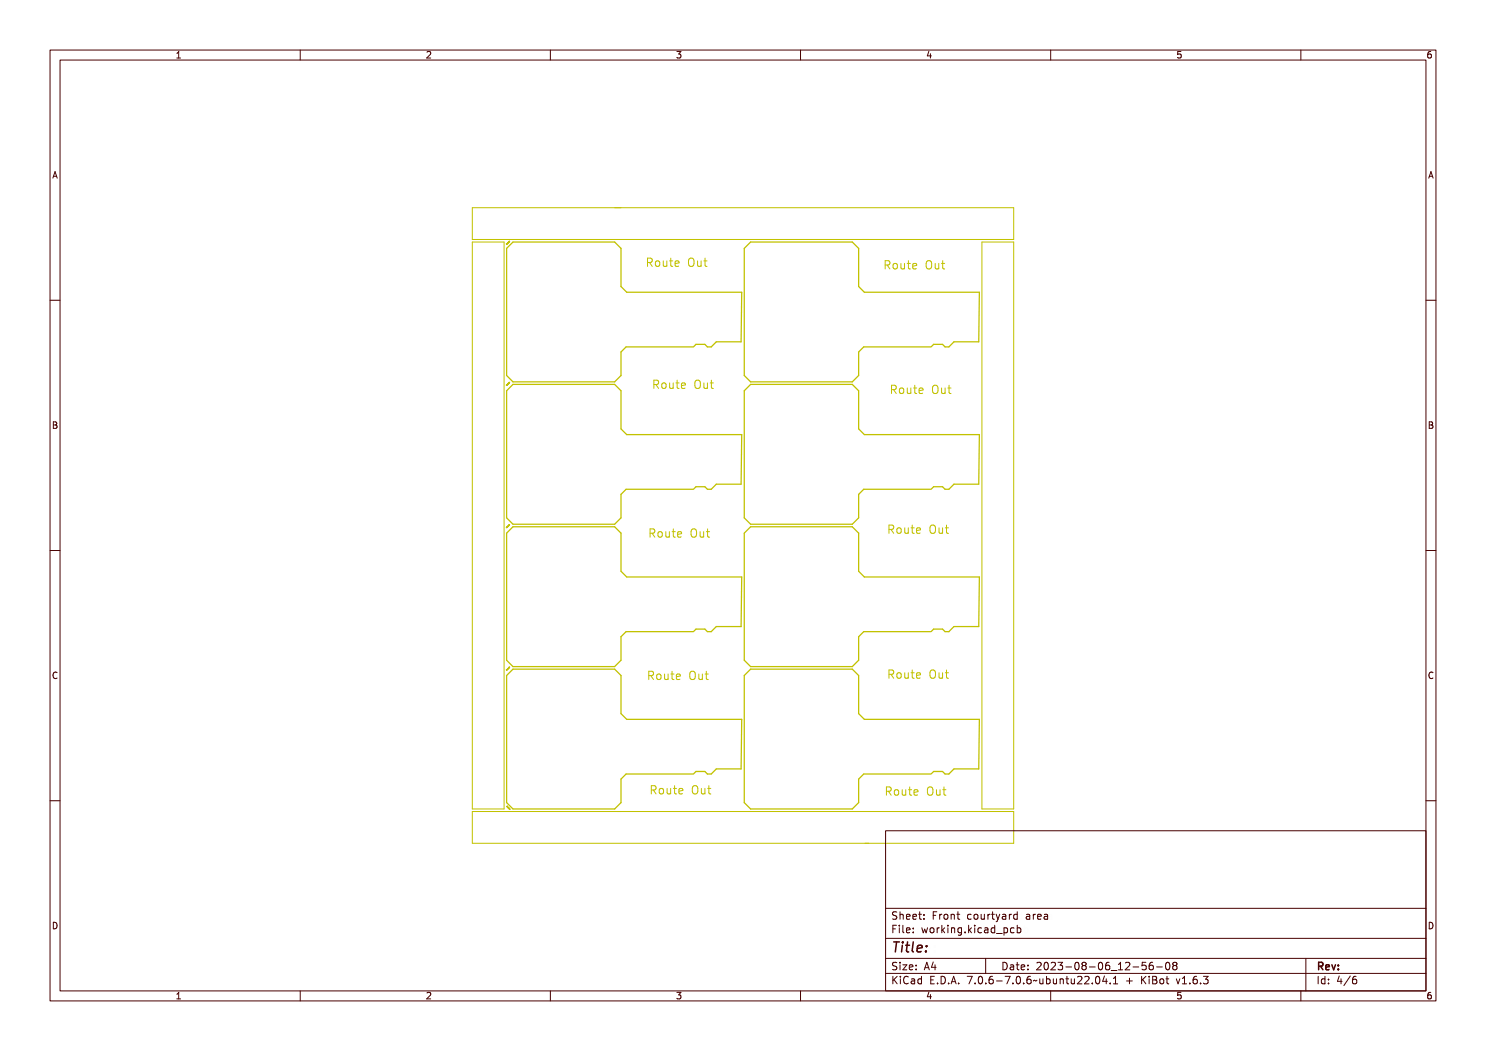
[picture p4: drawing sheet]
<svg xmlns="http://www.w3.org/2000/svg" width="297mm" height="210mm" viewBox="0 0 297 210" stroke-linecap="round" stroke-linejoin="round" font-family="sans-serif">
<defs><g id="words">
<text font-size="2.7" fill="#480000" x="178" y="190.3">Title:</text>
<g font-size="2.2" fill="#c2c200">
<text x="128.9" y="53.4">Route Out</text>
<text x="176.4" y="53.9">Route Out</text>
<text x="130.2" y="77.8">Route Out</text>
<text x="177.7" y="78.8">Route Out</text>
<text x="129.5" y="107.5">Route Out</text>
<text x="177.2" y="106.8">Route Out</text>
<text x="129.2" y="136">Route Out</text>
<text x="177.2" y="135.7">Route Out</text>
<text x="129.7" y="158.9">Route Out</text>
<text x="176.7" y="159.1">Route Out</text>
</g>
<g font-size="2" fill="#480000">
<text x="178" y="183.7">Sheet: Front courtyard area</text>
<text x="178" y="186.5">File: working.kicad_pcb</text>
<text x="178" y="193.9">Size: A4</text>
<text x="178" y="196.6">KiCad E.D.A. 7.0.6-7.0.6~ubuntu22.04.1 + KiBot v1.6.3</text>
<text x="200" y="193.9">Date: 2023-08-06_12-56-08</text>
<text x="263" y="196.6">Id: 4/6</text>
<text x="263" y="193.9">Rev:</text>
</g>
<g font-size="1.7" fill="#480000">
<text x="35" y="11.7">1</text>
<text x="85" y="11.7">2</text>
<text x="135" y="11.7">3</text>
<text x="185" y="11.7">4</text>
<text x="235" y="11.7">5</text>
<text x="285" y="11.7">6</text>
<text x="10.5" y="35.7">A</text>
<text x="285.5" y="35.7">A</text>
<text x="10.5" y="85.6">B</text>
<text x="285.5" y="85.6">B</text>
<text x="10.5" y="135.7">C</text>
<text x="285.5" y="135.7">C</text>
<text x="10.5" y="185.6">D</text>
<text x="285.5" y="185.6">D</text>
<text x="35" y="199.7">1</text>
<text x="85" y="199.7">2</text>
<text x="135" y="199.7">3</text>
<text x="185" y="199.7">4</text>
<text x="235" y="199.7">5</text>
<text x="285" y="199.7">6</text>
</g>
</g></defs>
<path d="M138.5 69.3h-13.4l-1 1v4.7l-1.3 1.3h-20.3l-1.2-1.3v-25.4l1.2-1.2h20.3l1.3 1.2v7.7l1.2 1.1h22.9l-.1 9.9h-4.9l-1 1h-.8l-.5-.5h-1.8l-.5 .5M186 69.3h-13.4l-1 1v4.7l-1.3 1.3h-20.3l-1.2-1.3v-25.4l1.2-1.2h20.3l1.3 1.2v7.7l1.2 1.1h22.9l-.1 9.9h-4.9l-1.1 1h-.7l-.5-.5h-1.8l-.5 .5M138.5 97.8h-13.4l-1 1v4.7l-1.3 1.3h-20.3l-1.2-1.3v-25.4l1.2-1.3h20.3l1.3 1.3v7.6l1.2 1.1h22.9l-.1 9.9h-4.9l-1 1.1h-.8l-.5-.5h-1.8l-.5 .5M186 97.8h-13.4l-1 1v4.7l-1.3 1.3h-20.3l-1.2-1.3v-25.4l1.2-1.3h20.3l1.3 1.3v7.6l1.2 1.1h22.9l-.1 9.9h-4.9l-1.1 1.1h-.7l-.5-.5h-1.8l-.5 .5M138.5 126.2h-13.4l-1 1v4.7l-1.3 1.3h-20.3l-1.2-1.3v-25.4l1.2-1.2h20.3l1.3 1.2v7.6l1.2 1.2h22.9l-.1 9.9h-4.9l-1 1h-.8l-.5-.5h-1.8l-.5 .5M186 126.2h-13.4l-1 1v4.7l-1.3 1.3h-20.3l-1.2-1.3v-25.4l1.2-1.2h20.3l1.3 1.2v7.6l1.2 1.2h22.9l-.1 9.9h-4.9l-1.1 1h-.7l-.5-.5h-1.8l-.5 .5M138.5 154.7h-13.4l-1 1v4.7l-1.3 1.2h-20.3l-1.2-1.2v-25.4l1.2-1.3h20.3l1.3 1.3v7.6l1.2 1.1h22.9l-.1 9.9h-4.9l-1 1.1h-.8l-.5-.5h-1.8l-.5 .5M186 154.7h-13.4l-1 1v4.7l-1.3 1.2h-20.3l-1.2-1.2v-25.4l1.2-1.3h20.3l1.3 1.3v7.6l1.2 1.1h22.9l-.1 9.9h-4.9l-1.1 1.1h-.7l-.5-.5h-1.8l-.5 .5" fill="none" stroke="#c2c200" stroke-width=".25"/>
<g fill="none" stroke="#c2c200" stroke-width=".2">
<path d="M94.4 41.5h108.2v6.4h-108.2zM94.4 48.4h6.3v113.2h-6.3zM101.2 48.8h.1zM101.2 48.8h.1M101.2 48.7l.1 .1M101.2 48.7h.1M101.3 48.8h.1M101.3 48.7h.1M101.3 48.8h-.1M101.3 48.7h.1zM101.4 48.7h.1M101.4 48.6v.1"/>
<path d="M101.4 48.6h.1zM101.4 48.5l.1 .1M101.5 48.7h-.1M101.5 48.6v.1M101.5 48.6h.1M101.5 48.5v.1M101.6 48.5h.1M101.5 48.5h.1M101.6 48.5h-.1M101.6 48.3v.1M101.6 48.3h.1M101.7 48.4h.1"/>
<path d="M101.6 48.4h.1M101.7 48.3h.1M101.7 48.3l.1 .1zM101.7 48.3v.1M101.7 48.2l.1 .1zM101.8 48.2v.1M101.8 48.2h.1M101.8 48.3h.1M101.9 48.2h.1M129.1 51.8a.8 .8 0 0 1 1 .3v.3l-.3 .3 .5 .7h-.3l-.2-.5-.3-.1h-.2v.6h-.2zM129.3 52h.2a.29 .29 0 0 1 .4 .3 .29 .29 0 0 1-.3 .3h-.3zM130.6 52.4a.58 .58 0 0 1 .9 .4 .58 .58 0 0 1-.9 .5l-.2-.5z"/>
<path d="M130.7 52.5l.1-.1a.44 .44 0 0 1 .4 .4 .44 .44 0 0 1-.4 .5l-.2-.3zM131.8 52.2h.2v.9l.2 .2 .3-.2v-.9h.2v1.2h-.2v-.1a.39 .39 0 0 1-.5 .1 .39 .39 0 0 1-.2-.4zM133.4 51.9h.2v.3h.4v.2h-.4v.8l.4 .1v.1h-.4l-.2-.2v-.8h-.3v-.2h.3zM134.5 52.4a.53 .53 0 0 1 .7-.1 .53 .53 0 0 1 .2 .6h-.8a.46 .46 0 0 0 .3 .4 .46 .46 0 0 0 .5-.1v.2a.66 .66 0 0 1-.9-.1 .66 .66 0 0 1 0-.9zM134.7 52.5l.4-.1 .1 .3h-.6zM137.3 51.9a.59 .59 0 0 1 .7 .1 .59 .59 0 0 1 .1 .6 .59 .59 0 0 1-.5 .9 .59 .59 0 0 1-.6-.9zM137.4 52a.63 .63 0 0 1 .4 1l-.2 .3a.91 .91 0 0 1-.2-1.3zM138.4 52.2h.2l.1 .9 .2 .2 .2-.2 .1-.9h.2v1.2h-.2v-.1a.39 .39 0 0 1-.5 .1 .39 .39 0 0 1-.3-.4zM140 51.9h.2v.3h.5v.2h-.5v.8l.5 .1v.1h-.5l-.2-.2v-.8h-.3v-.2h.3zM176.6 52.3a.8 .8 0 0 1 1 .3v.4l-.3 .2 .5 .7h-.3l-.2-.5-.3-.1h-.2v.6h-.2zM176.8 52.5h.2a.29 .29 0 0 1 .4 .3 .29 .29 0 0 1-.3 .3h-.3zM178 52.9a.58 .58 0 0 1 1 .5 .58 .58 0 0 1-1 .4l-.1-.5z"/>
<path d="M178.2 53l.1-.1a.44 .44 0 0 1 .4 .4 .44 .44 0 0 1-.4 .5l-.2-.3zM179.3 52.7h.2v.9l.2 .2 .3-.2v-.9h.2v1.2h-.2v-.1a.39 .39 0 0 1-.5 .2 .39 .39 0 0 1-.2-.5zM180.9 52.4h.2v.3h.4v.2h-.4v.8l.4 .1v.1h-.4l-.2-.2v-.8h-.3v-.2h.3zM182 52.9a.53 .53 0 0 1 .7-.1 .53 .53 0 0 1 .2 .6h-.8a.46 .46 0 0 0 .3 .4 .46 .46 0 0 0 .5-.1v.2a.67 .67 0 0 1-.9-.1 .67 .67 0 0 1 0-.9zM182.2 53l.4-.1 .1 .3h-.6zM184.8 52.4a.59 .59 0 0 1 .7 .1 .59 .59 0 0 1 .1 .6 .59 .59 0 0 1-.5 .9 .59 .59 0 0 1-.6-.9zM184.9 52.5a.63 .63 0 0 1 .4 1l-.2 .3a.91 .91 0 0 1-.2-1.3zM185.9 52.7h.2l.1 .9 .2 .2 .2-.2 .1-.9h.2v1.2h-.2v-.1a.39 .39 0 0 1-.5 .2 .39 .39 0 0 1-.3-.5zM187.5 52.4h.2v.3h.5v.2h-.5v.8l.5 .1v.1h-.5l-.2-.2v-.8h-.3v-.2h.3zM196.3 48.4h6.3v113.2h-6.3zM101.2 77h.1zM101.2 77h.1"/>
<path d="M101.2 76.9l.1 .1M101.2 76.9h.1M101.3 77h.1M101.3 76.9h.1M101.3 77h-.1M101.3 76.9h.1zM101.4 76.9h.1M101.4 76.8v.1M101.4 76.8h.1M101.4 76.8h.1zM101.4 76.7l.1 .1M101.5 76.8h.1"/>
<path d="M101.5 76.7l-.1 .1M101.6 76.7h.1M101.5 76.7h.1M101.6 76.7h-.1M101.6 76.7l-.1 .1M101.6 76.5h.1M101.6 76.5v.1M101.7 76.6h.1M101.6 76.6h.1M101.7 76.5h.1M101.7 76.5h.1zM101.7 76.4l.1 .1z"/>
<path d="M101.8 76.4h.1M101.8 76.5h.1M101.9 76.4h.1M130.4 76.2a.8 .8 0 0 1 .9 .3v.3l-.3 .3 .5 .7h-.2l-.3-.5-.2-.2h-.2v.7h-.2zM130.6 76.4h.2a.29 .29 0 0 1 .3 .3 .29 .29 0 0 1-.3 .3h-.2zM131.8 76.8a.58 .58 0 0 1 .9 .4 .58 .58 0 0 1-.9 .5l-.1-.5zM132 76.9l.1-.1a.44 .44 0 0 1 .4 .4 .44 .44 0 0 1-.4 .5l-.2-.3zM133.1 76.6h.2v.9l.2 .2 .3-.2v-.9h.2v1.2h-.2v-.2a.39 .39 0 0 1-.5 .2 .39 .39 0 0 1-.2-.4zM134.7 76.3h.2v.3h.4v.2h-.4v.7l.4 .2v.1h-.4l-.2-.2v-.8h-.4v-.2h.4zM135.8 76.8a.53 .53 0 0 1 .7-.2 .53 .53 0 0 1 .2 .7h-.8a.46 .46 0 0 0 .3 .4 .46 .46 0 0 0 .5-.1v.2a.67 .67 0 0 1-.9-.1 .67 .67 0 0 1 0-.9zM136 76.9l.3-.1 .2 .3h-.6zM138.5 76.3a.59 .59 0 0 1 .7 0 .59 .59 0 0 1 .2 .7 .59 .59 0 0 1-.6 .9 .59 .59 0 0 1-.5-.9z"/>
<path d="M138.7 76.4a.63 .63 0 0 1 .4 1l-.3 .3a.91 .91 0 0 1-.1-1.3zM139.7 76.6h.2v.9l.2 .2 .3-.2v-.9h.2v1.2h-.2v-.2a.39 .39 0 0 1-.5 .2 .39 .39 0 0 1-.2-.4zM141.3 76.3h.2v.3h.4v.2h-.4v.7l.4 .2v.1h-.4l-.2-.2v-.8h-.3v-.2h.3zM177.9 77.2a.8 .8 0 0 1 .9 .3v.3l-.3 .3 .5 .7h-.2l-.3-.5-.2-.1h-.2v.6h-.2zM178.1 77.4h.2a.29 .29 0 0 1 .3 .3 .29 .29 0 0 1-.3 .3h-.2zM179.3 77.8a.58 .58 0 0 1 .9 .4 .58 .58 0 0 1-.9 .5l-.1-.5zM179.5 77.9l.1-.1a.44 .44 0 0 1 .4 .4 .44 .44 0 0 1-.4 .5l-.2-.3zM180.6 77.6h.2v.9l.2 .2 .3-.2v-.9h.2v1.2h-.2v-.1a.39 .39 0 0 1-.5 .1 .39 .39 0 0 1-.2-.4zM182.2 77.3h.2v.3h.4v.2h-.4v.8l.4 .1v.1h-.4l-.2-.2v-.8h-.4v-.2h.4zM183.3 77.8a.53 .53 0 0 1 .7-.1 .53 .53 0 0 1 .2 .6h-.8a.46 .46 0 0 0 .3 .4 .46 .46 0 0 0 .5-.1v.2a.67 .67 0 0 1-.9-.1 .67 .67 0 0 1 0-.9zM183.5 77.9l.3-.1 .2 .3h-.6zM186 77.3a.59 .59 0 0 1 .7 .1 .59 .59 0 0 1 .2 .6 .59 .59 0 0 1-.6 .9 .59 .59 0 0 1-.5-.9z"/>
<path d="M186.2 77.4a.63 .63 0 0 1 .4 1l-.1 .3a.62 .62 0 0 1-.4-1zM187.2 77.6h.2v.9l.2 .2 .3-.2v-.9h.2v1.2h-.2v-.1a.39 .39 0 0 1-.5 .1 .39 .39 0 0 1-.2-.4zM188.8 77.3h.2v.3h.4v.2h-.4v.8l.4 .1v.1h-.4l-.2-.2v-.8h-.3v-.2h.3zM101.2 105.4h.1zM101.2 105.4h.1M101.2 105.4l.1 .1M101.3 105.4h.1M101.3 105.3v.1M101.3 105.3h.1M101.3 105.3h.1zM101.4 105.3h.1M101.4 105.4h.1"/>
<path d="M101.4 105.3v.1M101.4 105.2l.1 .1M101.4 105.2l.1 .1zM101.5 105.3h.1M101.5 105.3h-.1M101.5 105.2h.1M101.6 105.2h.1M101.5 105.1v.1M101.5 105.1h.1M101.6 105.1l-.1 .1M101.6 105.2h-.1M101.7 105h.1"/>
<path d="M101.6 105h.1M101.6 104.9v.1M101.6 104.9h.1M101.7 104.9v.1M101.7 105h.1zM101.7 104.9l.1 .1M101.7 104.9h.1zM101.8 104.9h.1M101.8 105h.1M101.8 104.9v.1M101.8 104.8v.1M101.9 104.9h.1"/>
<path d="M129.6 105.9a.8 .8 0 0 1 1 .3v.3l-.3 .3 .5 .7h-.3l-.2-.5-.3-.1h-.2v.6h-.2zM129.8 106.1h.3a.29 .29 0 0 1 .3 .3 .29 .29 0 0 1-.3 .3h-.3zM131.1 106.5a.58 .58 0 0 1 .9 .4 .58 .58 0 0 1-.9 .5l-.2-.5zM131.2 106.6l.1-.1a.44 .44 0 0 1 .4 .4 .44 .44 0 0 1-.4 .5l-.1-.3zM132.3 106.3h.2v.9l.3 .2 .2-.2v-.9h.2v1.2h-.2v-.1a.39 .39 0 0 1-.4 .2 .39 .39 0 0 1-.3-.5zM133.9 106h.2v.3h.4v.2h-.4v.8l.4 .1v.1h-.4l-.2-.2v-.8h-.3v-.2h.3zM135 106.5a.53 .53 0 0 1 .7-.1 .53 .53 0 0 1 .3 .6h-.9a.46 .46 0 0 0 .3 .4 .46 .46 0 0 0 .5-.1v.2a.67 .67 0 0 1-.9-.1 .67 .67 0 0 1 0-.9zM135.2 106.6l.4-.1 .2 .3h-.7zM137.8 106a.59 .59 0 0 1 .7 .1 .59 .59 0 0 1 .1 .6 .59 .59 0 0 1-.5 .9 .59 .59 0 0 1-.6-.9zM137.9 106.1a.63 .63 0 0 1 .5 1l-.3 .3a.91 .91 0 0 1-.2-1.3zM139 106.3h.1l.1 .9 .2 .2 .3-.2v-.9h.2v1.2h-.2v-.1a.39 .39 0 0 1-.5 .2 .39 .39 0 0 1-.2-.5zM140.5 106h.2v.3h.5v.2h-.5v.8l.5 .1v.1h-.5l-.1-.2-.1-.8h-.3v-.2h.3z"/>
<path d="M177.4 105.2a.8 .8 0 0 1 .9 .2v.4l-.3 .2 .5 .8h-.2l-.3-.6-.2-.1h-.2v.7h-.2zM177.6 105.4h.2a.29 .29 0 0 1 .3 .2 .29 .29 0 0 1-.3 .3h-.2zM178.8 105.7a.58 .58 0 0 1 .9 .5 .58 .58 0 0 1-.9 .5l-.1-.5zM179 105.8l.1-.1a.44 .44 0 0 1 .4 .5 .44 .44 0 0 1-.4 .4l-.2-.2zM180.1 105.6h.2v.9l.2 .1 .3-.2v-.8h.2v1.2h-.2v-.2a.39 .39 0 0 1-.5 .2 .39 .39 0 0 1-.2-.5zM181.6 105.2h.2v.4h.5v.1h-.5l.1 .8 .4 .1v.2h-.4l-.2-.2-.1-.9h-.3v-.1h.3zM182.8 105.7a.53 .53 0 0 1 .7-.1 .53 .53 0 0 1 .2 .6h-.8a.46 .46 0 0 0 .3 .5 .46 .46 0 0 0 .5-.2v.2a.67 .67 0 0 1-.9-.1 .67 .67 0 0 1 0-.9zM183 105.8l.3-.1 .2 .4h-.6zM185.5 105.2a.59 .59 0 0 1 .7 .1 .59 .59 0 0 1 .2 .7 .59 .59 0 0 1-.6 .8 .59 .59 0 0 1-.5-.8zM185.7 105.4a.63 .63 0 0 1 .4 1l-.3 .2a.91 .91 0 0 1-.1-1.2zM186.7 105.6h.2v.9l.2 .1 .3-.2v-.8h.2v1.2h-.2v-.2a.39 .39 0 0 1-.5 .2 .39 .39 0 0 1-.2-.5zM188.3 105.2h.2v.4h.4v.1h-.4v.8l.4 .1v.2h-.4l-.2-.2v-.9h-.3v-.1h.3z"/>
<path d="M101.2 133.9h.1zM101.2 133.9h.1M101.2 133.8l.1 .1M101.2 133.8h.1M101.3 133.8h.1M101.3 133.9h.1M101.3 133.8v.1M101.3 133.8h.1zM101.4 133.8h.1M101.4 133.7v.1M101.4 133.7h.1zM101.4 133.6l.1 .1"/>
<path d="M101.5 133.7h.1M101.5 133.6v.1M101.6 133.6h.1M101.5 133.6h.1M101.6 133.6h-.1M101.6 133.6l-.1 .1M101.7 133.5h.1M101.6 133.4h.1M101.6 133.4v.1M101.6 133.5h.1M101.7 133.4h.1M101.7 133.4h.1z"/>
<path d="M101.7 133.4v.1M101.7 133.3l.1 .1zM101.8 133.3v.1M101.8 133.3h.1M101.8 133.4h.1M101.9 133.3h.1M129.4 134.4a.8 .8 0 0 1 .9 .3v.3l-.3 .2 .5 .8h-.2l-.3-.6-.2-.1h-.2v.7h-.2zM129.6 134.6h.2a.29 .29 0 0 1 .3 .2 .29 .29 0 0 1-.3 .3h-.2zM130.8 134.9a.58 .58 0 0 1 .9 .5 .58 .58 0 0 1-.9 .5l-.1-.5zM131 135h.1a.44 .44 0 0 1 .4 .4 .44 .44 0 0 1-.4 .4l-.2-.2zM132.1 134.8h.2v.9l.2 .1 .3-.2v-.8h.2v1.2h-.2v-.2a.39 .39 0 0 1-.5 .2 .39 .39 0 0 1-.2-.5zM133.6 134.4h.2v.4h.5v.1h-.5l.1 .8 .4 .1v.2h-.4l-.2-.2-.1-.9h-.3v-.1h.3z"/>
<path d="M134.8 134.9a.53 .53 0 0 1 .6-.1 .53 .53 0 0 1 .3 .6h-.9a.46 .46 0 0 0 .3 .5 .46 .46 0 0 0 .6-.2v.2a.66 .66 0 0 1-.9-.1 .66 .66 0 0 1 0-.9zM135 135l.3-.1 .2 .4h-.6zM137.5 134.4a.59 .59 0 0 1 .7 .1 .59 .59 0 0 1 .2 .7 .59 .59 0 0 1-.6 .8 .59 .59 0 0 1-.5-.8zM137.7 134.6a.63 .63 0 0 1 .4 1l-.3 .2a.91 .91 0 0 1-.1-1.2zM138.7 134.8h.2v.9l.2 .1 .3-.2v-.8h.2v1.2h-.2v-.2a.39 .39 0 0 1-.5 .2 .39 .39 0 0 1-.2-.5zM140.3 134.4h.2v.4h.4v.1h-.4v.8l.4 .1v.2h-.4l-.2-.2v-.9h-.3v-.1h.3zM177.4 134.1a.8 .8 0 0 1 .9 .3v.3l-.3 .3 .5 .7h-.2l-.3-.5-.2-.1h-.2v.6h-.2zM177.6 134.3h.2a.29 .29 0 0 1 .3 .3 .29 .29 0 0 1-.3 .3h-.2zM178.8 134.7a.58 .58 0 0 1 .9 .4 .58 .58 0 0 1-.9 .5l-.1-.5zM179 134.8l.1-.1a.44 .44 0 0 1 .4 .4 .44 .44 0 0 1-.4 .5l-.2-.3zM180.1 134.5h.2v.9l.2 .2 .3-.2v-.9h.2v1.2h-.2v-.1a.39 .39 0 0 1-.5 .1 .39 .39 0 0 1-.2-.4zM181.6 134.2h.2v.3h.5v.2h-.5l.1 .8 .4 .1v.1h-.4l-.2-.2-.1-.8h-.3v-.2h.3z"/>
<path d="M182.8 134.7a.53 .53 0 0 1 .7-.1 .53 .53 0 0 1 .2 .6h-.8a.46 .46 0 0 0 .3 .4 .46 .46 0 0 0 .5-.1v.2a.67 .67 0 0 1-.9-.1 .67 .67 0 0 1 0-.9zM183 134.8l.3-.1 .2 .3h-.6zM185.5 134.2a.59 .59 0 0 1 .7 .1 .59 .59 0 0 1 .2 .6 .59 .59 0 0 1-.6 .9 .59 .59 0 0 1-.5-.9zM185.7 134.3a.63 .63 0 0 1 .4 1l-.3 .3a.91 .91 0 0 1-.1-1.3zM186.7 134.5h.2v.9l.2 .2 .3-.2v-.9h.2v1.2h-.2v-.1a.39 .39 0 0 1-.5 .1 .39 .39 0 0 1-.2-.4zM188.3 134.2h.2v.3h.4v.2h-.4v.8l.4 .1v.1h-.4l-.2-.2v-.8h-.3v-.2h.3zM129.9 157.2a.8 .8 0 0 1 .9 .3v.4l-.3 .2 .5 .8h-.2l-.3-.6-.2-.1h-.2v.7h-.2zM130.1 157.4h.2a.29 .29 0 0 1 .3 .3 .29 .29 0 0 1-.3 .3h-.2zM131.3 157.8a.58 .58 0 0 1 .9 .5 .58 .58 0 0 1-.9 .4l-.1-.5zM131.5 157.9l.1-.1a.44 .44 0 0 1 .4 .4 .44 .44 0 0 1-.4 .5l-.2-.2zM132.6 157.6h.2v.9l.2 .2 .3-.2v-.9h.2v1.3h-.2v-.2a.39 .39 0 0 1-.5 .2 .39 .39 0 0 1-.2-.5zM134.1 157.3h.2v.3h.5v.2h-.5l.1 .8 .4 .1v.2l-.4-.1-.2-.2-.1-.8h-.3v-.2h.3z"/>
<path d="M135.3 157.8a.53 .53 0 0 1 .7-.1 .53 .53 0 0 1 .2 .6h-.8a.46 .46 0 0 0 .3 .4 .46 .46 0 0 0 .5-.1v.2a.66 .66 0 0 1-.9-.1 .66 .66 0 0 1 0-.9zM135.5 157.9l.3-.1 .2 .3h-.6zM138 157.3a.59 .59 0 0 1 .7 .1 .59 .59 0 0 1 .2 .6 .59 .59 0 0 1-.6 .9 .59 .59 0 0 1-.5-.9zM138.2 157.4a.63 .63 0 0 1 .4 1l-.3 .3a.91 .91 0 0 1-.1-1.3zM139.2 157.6h.2v.9l.2 .2 .3-.2v-.9h.2v1.3h-.2v-.2a.39 .39 0 0 1-.5 .2 .39 .39 0 0 1-.2-.5zM140.8 157.3h.2v.3h.4v.2h-.4v.8l.4 .1v.2l-.4-.1-.2-.2v-.8h-.3v-.2h.3zM176.8 157.5a.8 .8 0 0 1 1 .3v.3l-.3 .2 .5 .8h-.2l-.3-.5-.2-.2h-.2v.7h-.3zM177.1 157.7h.2a.29 .29 0 0 1 .3 .3 .29 .29 0 0 1-.3 .2h-.2zM178.3 158a.58 .58 0 0 1 .9 .5 .58 .58 0 0 1-.9 .5l-.1-.5zM178.5 158.2l.1-.1a.44 .44 0 0 1 .4 .4 .44 .44 0 0 1-.4 .4l-.2-.2zM179.6 157.9h.2v.9l.2 .2 .3-.3v-.8h.2v1.2h-.2v-.2a.39 .39 0 0 1-.5 .2 .39 .39 0 0 1-.2-.5zM181.1 157.6h.2v.3h.5v.2h-.5v.7l.5 .1v.2h-.4l-.2-.2-.1-.8h-.3v-.2h.3z"/>
<path d="M182.3 158a.53 .53 0 0 1 .6-.1 .53 .53 0 0 1 .3 .6h-.9a.46 .46 0 0 0 .3 .5 .46 .46 0 0 0 .6-.2v.2a.67 .67 0 0 1-.9-.1 .67 .67 0 0 1 0-.9zM182.5 158.1h.3l.2 .3h-.6zM185 157.6a.59 .59 0 0 1 .7 0 .59 .59 0 0 1 .2 .7 .59 .59 0 0 1-.6 .8 .59 .59 0 0 1-.5-.8zM185.2 157.7a.63 .63 0 0 1 .4 1l-.3 .3a.91 .91 0 0 1-.1-1.3zM186.2 157.9h.2v.9l.2 .2 .3-.3v-.8h.2v1.2h-.2v-.2a.39 .39 0 0 1-.5 .2 .39 .39 0 0 1-.2-.5zM187.8 157.6h.2v.3h.4v.2h-.4v.7l.4 .1v.2h-.4l-.2-.2v-.8h-.3v-.2h.3zM94.4 162.2h108.2v6.3h-108.2zM101.3 161.1h.1zM101.3 161.1h.1M101.4 161.1l-.1 .1M101.4 161.1h.1M101.4 161.2h.1"/>
<path d="M101.4 161.3h.1M101.5 161.2h.1M101.5 161.2l-.1 .1M101.5 161.3h.1M101.5 161.3v.1zM101.5 161.4h.1M101.6 161.4h.1M101.6 161.3v.1M101.6 161.4v.1M101.6 161.5h.1M101.6 161.3l-.1 .1M101.7 161.4h.1"/>
<path d="M101.7 161.4h-.1M101.7 161.5h.1M101.7 161.6h.1M101.7 161.5v.1M101.8 161.6h.1M101.8 161.5h-.1M101.8 161.5h.1M101.8 161.7h.1M101.8 161.6v.1zM101.9 161.6l-.1 .1M101.9 161.7h.1"/>
<circle cx="101.3" cy="48.7" r=".04"/>
<circle cx="101.3" cy="48.7" r=".03"/>
<circle cx="101.6" cy="48.4" r=".05"/>
<circle cx="101.3" cy="76.9" r=".04"/>
<circle cx="101.3" cy="76.9" r=".03"/>
<circle cx="101.6" cy="76.6" r=".05"/>
<circle cx="101.3" cy="105.4" r=".04"/>
<circle cx="101.3" cy="105.4" r=".03"/>
<circle cx="101.6" cy="105.1" r=".05"/>
<circle cx="101.3" cy="133.8" r=".04"/>
<circle cx="101.3" cy="133.8" r=".03"/>
<circle cx="101.6" cy="133.5" r=".05"/>
<circle cx="101.4" cy="161.2" r=".04"/>
<circle cx="101.4" cy="161.2" r=".03"/>
<circle cx="101.7" cy="161.5" r=".05"/>
</g>
<g fill="none" stroke="#480000" stroke-width=".2">
<path d="M10 10h277v190h-277zM12 12h273v186h-273zM60 10v2M110 10v2M160 10v2M210 10v2M260 10v2M10 60h2M285 60h2M10 110h2M285 110h2M10 160h2"/>
<path d="M285 160h2M177 166h108v32h-108zM60 198v2M110 198v2M160 198v2M177 181.5h108M177 187.5h108M177 191.5h108M177 194.5h108M178.1 195.2h.2v.6l.6-.6h.3l-.6 .6 .6 .8h-.2l-.5-.7-.2 .2v.5h-.2zM178.2 185h.9v.2h-.7v.4h.6v.2h-.6v.7h-.2zM178.3 182.4l.5-.1h.2v.2a.31 .31 0 0 0-.5-.1 .31 .31 0 0 0 0 .5 .5 .5 0 0 1 .6 .6 .5 .5 0 0 1-.8 .2l-.1-.2a.34 .34 0 0 0 .4 .1 .34 .34 0 0 0 .1-.5 .47 .47 0 0 1-.5-.2 .47 .47 0 0 1 .1-.5z"/>
<path d="M178.3 192.5l.5-.1h.2v.2a.31 .31 0 0 0-.5-.1 .31 .31 0 0 0 0 .5 .5 .5 0 0 1 .6 .6 .5 .5 0 0 1-.8 .2l-.1-.2a.34 .34 0 0 0 .4 .1 .34 .34 0 0 0 .1-.5 .47 .47 0 0 1-.5-.2 .47 .47 0 0 1 .1-.5zM179.4 182.2h.2v.6a.35 .35 0 0 1 .4-.1 .35 .35 0 0 1 .2 .4v.6h-.2v-.8h-.4v.8h-.2zM179.5 185.4h.4v.9h.4v.2h-.9v-.2h.3v-.8h-.2zM179.5 192.8h.4v.9h.4v.1h-.9v-.1h.3v-.8h-.2zM179.5 195.6h.4v.9h.4v.1h-.9v-.1h.3v-.8h-.2zM179.7 184.9h.2v.3h-.2zM179.7 192.3h.2v.3h-.2zM179.7 195.1h.2v.3h-.2zM180.6 184.9h.4v1.3l.4 .1v.2l-.5-.2v-1.2h-.3zM180.6 192.8h.8l-.6 .9h.6v.1h-.8l.6-.9h-.6zM180.7 182.8l.1-.1a.49 .49 0 0 1 .5 0 .49 .49 0 0 1 .2 .5h-.8a.42 .42 0 0 0 .3 .4 .42 .42 0 0 0 .4-.1 .47 .47 0 0 1-.4 .3 .47 .47 0 0 1-.4-.3zM180.7 195.4a.4 .4 0 0 1 .4-.3 .4 .4 0 0 1 .4 .3 .56 .56 0 0 0-.8 .4 .56 .56 0 0 0 .5 .7l.3-.1a.43 .43 0 0 1-.5 .3 .43 .43 0 0 1-.4-.4v-.6z"/>
<path d="M180.8 182.9l.4-.1 .1 .3h-.6zM181.8 195.6l.3-.1a.43 .43 0 0 1 .5 .5v.6h-.1v-.1a.38 .38 0 0 1-.5 .2 .38 .38 0 0 1-.2-.5 .38 .38 0 0 1 .4-.2h.3a.35 .35 0 0 0-.3-.4 .35 .35 0 0 0-.4 .2zM181.9 182.8l.1-.1a.49 .49 0 0 1 .5 0 .49 .49 0 0 1 .2 .5h-.8a.42 .42 0 0 0 .3 .4 .42 .42 0 0 0 .5-.1 .47 .47 0 0 1-.5 .3 .47 .47 0 0 1-.4-.3zM181.9 185.5l.1-.1a.49 .49 0 0 1 .5 0 .49 .49 0 0 1 .2 .5h-.8a.42 .42 0 0 0 .3 .4 .42 .42 0 0 0 .5-.1 .47 .47 0 0 1-.5 .3 .47 .47 0 0 1-.4-.3zM181.9 192.9l.1-.1a.49 .49 0 0 1 .5 0 .49 .49 0 0 1 .2 .5h-.8a.42 .42 0 0 0 .3 .4 .42 .42 0 0 0 .5-.1 .47 .47 0 0 1-.5 .3 .47 .47 0 0 1-.4-.3zM182 196.2l.5-.1a.31 .31 0 0 1-.2 .4 .31 .31 0 0 1-.4-.1zM182 182.9l.4-.1 .1 .3h-.6zM182 185.6l.4-.1 .1 .3h-.6zM182 193l.4-.1 .1 .3h-.6zM183 195.7l.4-.2 .2 .2v-.6h.2v1.5h-.2v-.1a.42 .42 0 0 1-.5 .1 .42 .42 0 0 1-.2-.5zM183.2 195.8l.1-.1a.4 .4 0 0 1 .3 .4 .4 .4 0 0 1-.3 .4l-.2-.2zM183.2 182.3h.2v.4h.4v.1h-.4v.7l.4 .1v.1h-.4l-.1-.1-.1-.8h-.3v-.1h.3z"/>
<path d="M183.3 185.4h.2v.3h-.2zM183.3 186.2h.2v.3h-.2zM183.3 192.8h.2v.3h-.2zM183.3 193.6h.2v.2h-.2zM184.5 182.7h.2v.3h-.2zM184.5 183.5h.2v.2h-.2zM185.2 185.4h.2l.2 .8 .1-.5h.2l.2 .5 .1-.8h.2l-.2 1.1h-.2l-.2-.7-.2 .7h-.1zM185.4 195.2h.9v.2h-.7v.4h.6v.2h-.6v.5h.7v.1h-.9zM185.7 192.4h.2l.5 1.4h-.2l-.1-.3h-.5l-.1 .3h-.2zM185.8 192.6l.2 .7h-.4zM186.6 182.3h.9v.2h-.7v.4h.6v.2h-.6v.6h-.2zM186.8 185.6l.1-.1a.39 .39 0 0 1 .4 .4 .39 .39 0 0 1-.4 .4l-.1-.2z"/>
<path d="M186.9 196.4h.2v.2h-.2zM187.1 192.4h.2v.9h.2v.2h-.2v.3h-.2v-.3h-.6zM187.1 192.6v.7h-.4zM187.8 195.2a.76 .76 0 0 1 .9 .7 .76 .76 0 0 1-.9 .7zM188 195.4a.57 .57 0 0 1 .5 .5 .57 .57 0 0 1-.5 .6zM188 182.7h.2v.2v-.1a.29 .29 0 0 1 .3-.2 .29 .29 0 0 1 .3 .3 .37 .37 0 0 0-.5-.1 .37 .37 0 0 0-.1 .4v.5h-.2zM188 185.4h.2v.2v-.1a.29 .29 0 0 1 .3-.2 .29 .29 0 0 1 .3 .3 .37 .37 0 0 0-.5-.1 .37 .37 0 0 0-.1 .4v.6h-.2zM189.1 184.9h.1v.9l.5-.4h.2l-.4 .4 .5 .7h-.2l-.4-.6-.2 .1v.5h-.1zM189.2 182.9l.1-.1a.39 .39 0 0 1 .4 .4 .39 .39 0 0 1-.4 .4l-.1-.2zM189.3 196.4h.3v.2h-.3zM190.2 182.7h.2v.1a.35 .35 0 0 1 .4-.1 .35 .35 0 0 1 .3 .4v.6h-.2l-.1-.8h-.3l-.1 .8h-.2zM190.3 185.4h.4v.9h.4v.2h-.9v-.2h.4v-.8h-.3z"/>
<path d="M190.5 195.2h.3l.4 1.4h-.2l-.1-.3h-.5l-.1 .3h-.2zM190.6 184.9h.1v.3h-.1zM190.6 195.4l.2 .7h-.4zM191.4 185.4h.2v.1a.35 .35 0 0 1 .4-.1 .35 .35 0 0 1 .3 .4v.7h-.2l-.1-.9h-.3l-.1 .9h-.2zM191.7 182.3h.1v.4h.4v.1h-.4v.7l.4 .1v.1h-.4l-.1-.1v-.8h-.3v-.1h.3zM191.7 196.4h.3v.2h-.3zM192.7 185.5l.3-.2 .3 .2v-.1h.2v1a.53 .53 0 0 1-.8 .4v-.2a.36 .36 0 0 0 .4 .1 .36 .36 0 0 0 .2-.4l-.1 .1a.53 .53 0 0 1-.7-.3 .53 .53 0 0 1 .2-.6zM192.8 185.6l.1-.1a.39 .39 0 0 1 .4 .4 .39 .39 0 0 1-.4 .4l-.1-.2zM193.8 195.2h.9l-.5 1.4h-.2l.5-1.2h-.7zM194 182.8a.39 .39 0 0 1 .4-.2 .39 .39 0 0 1 .3 .3 .4 .4 0 0 0-.6 0 .4 .4 0 0 0 0 .6 .4 .4 0 0 0 .6 0 .45 .45 0 0 1-.6 .3 .45 .45 0 0 1-.3-.6zM194.1 186.2h.3v.3h-.3zM195.1 184.9h.2v.9l.4-.4h.3l-.5 .4 .5 .7h-.2l-.4-.6-.1 .1v.5h-.2z"/>
<path d="M195.2 182.9l.1-.1a.39 .39 0 0 1 .4 .4 .39 .39 0 0 1-.4 .4l-.1-.2zM195.3 196.4h.3v.2h-.3zM196.2 182.7h.2v.8l.2 .1 .3-.2v-.7h.2v1h-.2v-.1a.35 .35 0 0 1-.4 .2 .35 .35 0 0 1-.3-.5zM196.3 185.4h.5v.9h.3v.2h-.9v-.2h.4v-.8h-.3zM196.3 195.4a.57 .57 0 0 1 .7 0 .57 .57 0 0 1 .1 .8 .5 .5 0 0 1-.6 .5 .5 .5 0 0 1-.3-.8zM196.5 195.4a.61 .61 0 0 1 .4 1l-.1 .1a.61 .61 0 0 1-.4-1zM196.6 184.9h.2v.3h-.2zM197 191.5v3M197.6 185.5a.39 .39 0 0 1 .4-.2 .39 .39 0 0 1 .3 .3 .4 .4 0 0 0-.6 0 .4 .4 0 0 0 0 .6 .4 .4 0 0 0 .6 0 .45 .45 0 0 1-.6 .3 .45 .45 0 0 1-.3-.6zM197.6 182.7h.2v.2v-.1a.29 .29 0 0 1 .4-.2 .29 .29 0 0 1 .2 .3 .37 .37 0 0 0-.4-.1 .37 .37 0 0 0-.2 .4v.5h-.2zM197.7 196.4h.3v.2h-.3zM198.7 185.4l.2-.1a.43 .43 0 0 1 .6 .5v.7h-.2v-.2a.38 .38 0 0 1-.5 .2 .38 .38 0 0 1-.2-.5 .38 .38 0 0 1 .5-.2h.2a.35 .35 0 0 0-.3-.4 .35 .35 0 0 0-.3 .2z"/>
<path d="M198.7 195.4a.38 .38 0 0 1 .4-.3 .38 .38 0 0 1 .3 .3 .43 .43 0 0 0-.5 0 .43 .43 0 0 0-.1 .5 .46 .46 0 0 1 .7 .1 .46 .46 0 0 1-.2 .6 .46 .46 0 0 1-.7-.2zM198.8 186l.5-.1a.31 .31 0 0 1-.1 .4 .31 .31 0 0 1-.4-.1zM198.9 182.3h.2v.4h.4v.1h-.4v.7l.4 .1v.1h-.4l-.2-.1v-.8h-.3v-.1h.3zM199.8 182.7h.1l.4 .8 .3-.8h.2l-.3 .7a.68 .68 0 0 1-.7 .8l.4-.5zM199.9 185.5l.3-.2 .3 .2v-.6h.2v1.6h-.2v-.2a.42 .42 0 0 1-.5 .1 .42 .42 0 0 1-.2-.5zM200 196h.5v.2h-.5zM200 185.6l.1-.1a.39 .39 0 0 1 .4 .4 .39 .39 0 0 1-.4 .4l-.1-.2zM200.1 192.4a.76 .76 0 0 1 1 .7 .76 .76 0 0 1-1 .7zM200.3 192.6a.57 .57 0 0 1 .6 .5 .57 .57 0 0 1-.6 .6zM200.9 186.8l1.2 .1zM201 195.2h.9l-.5 1.4h-.2l.5-1.2h-.7zM201.1 182.7l.2-.1a.43 .43 0 0 1 .6 .5v.6h-.2v-.1a.38 .38 0 0 1-.5 .2 .38 .38 0 0 1-.2-.5 .38 .38 0 0 1 .5-.2h.2a.35 .35 0 0 0-.2-.4 .35 .35 0 0 0-.4 .2z"/>
<path d="M201.2 183.3l.5-.1a.31 .31 0 0 1-.1 .4 .31 .31 0 0 1-.4-.1zM201.4 192.8l.3-.1a.43 .43 0 0 1 .5 .5v.6h-.1v-.1a.38 .38 0 0 1-.5 .2 .38 .38 0 0 1-.2-.5 .38 .38 0 0 1 .4-.2h.3a.35 .35 0 0 0-.3-.4 .35 .35 0 0 0-.4 .2zM201.6 193.4l.5-.1a.31 .31 0 0 1-.2 .4 .31 .31 0 0 1-.4-.1zM202.2 185.4h.2v.1a.53 .53 0 0 1 .8 .3 .53 .53 0 0 1-.6 .7l-.2-.2v.6h-.2zM202.4 182.7h.2v.2l.1-.1a.29 .29 0 0 1 .3-.2 .29 .29 0 0 1 .2 .3 .37 .37 0 0 0-.4-.1 .37 .37 0 0 0-.2 .4v.5h-.2zM202.5 185.6l.1-.1a.4 .4 0 0 1 .4 .4 .4 .4 0 0 1-.4 .4l-.2-.2zM202.5 196.4h.3v.2h-.3zM202.8 192.4h.2v.4h.4v.1h-.4v.7l.4 .1v.1h-.4l-.2-.1v-.8h-.3v-.1h.3zM203.5 182.8l.3-.2 .3 .2v-.6h.2v1.5h-.2v-.1a.42 .42 0 0 1-.5 .1 .42 .42 0 0 1-.2-.5zM203.5 195.4a.57 .57 0 0 1 .8 0 .57 .57 0 0 1 0 .8 .5 .5 0 0 1-.6 .5 .5 .5 0 0 1-.3-.8zM203.6 185.5a.39 .39 0 0 1 .4-.2 .39 .39 0 0 1 .3 .3 .4 .4 0 0 0-.5 0 .4 .4 0 0 0 0 .6 .4 .4 0 0 0 .5 0 .45 .45 0 0 1-.6 .3 .45 .45 0 0 1-.2-.6zM203.6 182.9l.1-.1a.4 .4 0 0 1 .4 .4 .4 .4 0 0 1-.4 .4l-.1-.2z"/>
<path d="M203.7 195.4a.61 .61 0 0 1 .4 1l-.1 .1a.61 .61 0 0 1-.3-1zM203.9 192.9l.1-.1a.49 .49 0 0 1 .5 0 .49 .49 0 0 1 .2 .5h-.8a.42 .42 0 0 0 .3 .4 .42 .42 0 0 0 .5-.1 .47 .47 0 0 1-.5 .3 .47 .47 0 0 1-.4-.3zM204 193l.4-.1 .1 .3h-.6zM204.7 184.9h.1v.6a.53 .53 0 0 1 .8 .3 .53 .53 0 0 1-.6 .7l-.2-.2v.2h-.1zM204.9 185.6l.1-.1a.39 .39 0 0 1 .4 .4 .39 .39 0 0 1-.4 .4l-.1-.2zM204.9 196.4h.3v.2h-.3zM205.3 192.8h.2v.3h-.2zM205.3 193.6h.2v.2h-.2zM205.9 182.7l.3-.1a.43 .43 0 0 1 .5 .5v.6h-.2v-.1a.38 .38 0 0 1-.5 .2 .38 .38 0 0 1-.2-.5 .38 .38 0 0 1 .5-.2h.2a.35 .35 0 0 0-.2-.4 .35 .35 0 0 0-.4 .2zM205.9 195.4a.38 .38 0 0 1 .4-.3 .38 .38 0 0 1 .3 .3 .43 .43 0 0 0-.5 0 .43 .43 0 0 0-.1 .5 .46 .46 0 0 1 .7 .1 .46 .46 0 0 1-.2 .6 .46 .46 0 0 1-.6-.2zM206.1 183.3l.4-.1a.31 .31 0 0 1-.1 .4 .31 .31 0 0 1-.4-.1zM207 196l1-.1a.49 .49 0 0 1-.8 .1l-.2 .2z"/>
<path d="M207.2 182.7h.2v.2l.1-.1a.29 .29 0 0 1 .3-.2 .29 .29 0 0 1 .2 .3 .37 .37 0 0 0-.4-.1 .37 .37 0 0 0-.2 .4v.5h-.2zM207.4 192.5a.53 .53 0 0 1 .8 .1 .53 .53 0 0 1-.3 .7l-.3 .4h.7v.1h-.9l.3-.5a.4 .4 0 0 0 .3-.4 .4 .4 0 0 0-.3-.4l-.3 .2zM208.3 195.6h.1l.1 .8 .2 .1 .2-.2v-.7h.2v1h-.2v-.1a.35 .35 0 0 1-.4 .2 .35 .35 0 0 1-.2-.5zM208.3 182.8l.2-.1a.49 .49 0 0 1 .5 0 .49 .49 0 0 1 .2 .5h-.8a.42 .42 0 0 0 .3 .4 .42 .42 0 0 0 .4-.1 .47 .47 0 0 1-.4 .3 .47 .47 0 0 1-.4-.3zM208.5 182.9l.3-.1 .2 .3h-.6zM208.7 192.6a.57 .57 0 0 1 .7 0 .57 .57 0 0 1 .1 .8 .5 .5 0 0 1-.6 .5 .5 .5 0 0 1-.3-.8zM208.9 192.6a.61 .61 0 0 1 .3 1l-.1 .1a.61 .61 0 0 1-.3-1zM209.5 195.1h.2v.6a.53 .53 0 0 1 .7 .3 .53 .53 0 0 1-.6 .7l-.1-.2v.1h-.2zM209.5 182.7l.3-.1a.43 .43 0 0 1 .5 .5v.6h-.2v-.1a.38 .38 0 0 1-.5 .2 .38 .38 0 0 1-.2-.5 .38 .38 0 0 1 .5-.2h.2a.35 .35 0 0 0-.2-.4 .35 .35 0 0 0-.4 .2zM209.7 183.3l.4-.1a.31 .31 0 0 1-.1 .4 .31 .31 0 0 1-.4-.1zM209.7 195.8l.1-.1a.4 .4 0 0 1 .4 .4 .4 .4 0 0 1-.4 .4l-.1-.2zM209.8 192.5a.53 .53 0 0 1 .8 .1 .53 .53 0 0 1-.3 .7l-.3 .4h.7v.1h-.9l.3-.5a.4 .4 0 0 0 .3-.4 .4 .4 0 0 0-.3-.4l-.3 .2z"/>
<path d="M210 198v2M210.7 195.6h.2v.8l.2 .1 .2-.2v-.7h.2v1h-.2v-.1a.35 .35 0 0 1-.4 .2 .35 .35 0 0 1-.2-.5zM211 192.4a.46 .46 0 0 1 .6 0 .46 .46 0 0 1 .1 .6l-.1 .1a.47 .47 0 0 1 .2 .7 .47 .47 0 0 1-.7 0l-.1-.2a.35 .35 0 0 0 .5 .1 .35 .35 0 0 0 0-.5h-.3v-.2a.29 .29 0 0 0 .4-.1 .29 .29 0 0 0-.1-.4 .29 .29 0 0 0-.4 .1h-.1zM211.9 195.6h.2v.1a.35 .35 0 0 1 .4-.1 .35 .35 0 0 1 .2 .4v.6h-.2v-.8h-.4v.8h-.2zM212.4 193.2h.5v.2h-.5zM213.3 195.2h.2v.4h.4v.1h-.4v.7l.4 .1v.1h-.4l-.2-.1v-.8h-.3v-.1h.3zM213.5 192.6a.57 .57 0 0 1 .7 0 .57 .57 0 0 1 .1 .8 .5 .5 0 0 1-.6 .5 .5 .5 0 0 1-.3-.8zM213.7 192.6a.61 .61 0 0 1 .3 1v.1a.61 .61 0 0 1-.4-1zM214.3 195.6h.2v.8l.2 .1 .2-.2v-.7h.2v1h-.2v-.1a.35 .35 0 0 1-.4 .2 .35 .35 0 0 1-.2-.5zM214.7 192.5a.41 .41 0 0 1 .7-.1 .41 .41 0 0 1-.2 .7 .42 .42 0 0 1 .2 .6 .42 .42 0 0 1-.7 0 .42 .42 0 0 1 .2-.6l-.3-.2zM215.5 195.3a.53 .53 0 0 1 .8 .1 .53 .53 0 0 1-.3 .7l-.3 .4h.6v.1h-.9l.4-.5a.4 .4 0 0 0 .3-.4 .4 .4 0 0 0-.3-.4l-.3 .2zM216 193.2h.5v.2h-.5z"/>
<path d="M216.7 195.3a.53 .53 0 0 1 .8 .1 .53 .53 0 0 1-.3 .7l-.3 .4h.6v.1h-.9l.4-.5a.4 .4 0 0 0 .3-.4 .4 .4 0 0 0-.3-.4l-.3 .2zM217.1 192.6a.57 .57 0 0 1 .7 0 .57 .57 0 0 1 .1 .8 .5 .5 0 0 1-.6 .5 .5 .5 0 0 1-.3-.8zM217.3 192.6a.61 .61 0 0 1 .3 1v.1a.61 .61 0 0 1-.4-1zM218.2 196.4h.2v.2h-.2zM218.3 192.6a.38 .38 0 0 1 .4-.3 .38 .38 0 0 1 .3 .3 .43 .43 0 0 0-.5 0 .43 .43 0 0 0-.1 .5 .46 .46 0 0 1 .6 .1 .46 .46 0 0 1-.1 .6 .46 .46 0 0 1-.7-.2zM219.2 195.4a.57 .57 0 0 1 .7 0 .57 .57 0 0 1 .1 .8 .5 .5 0 0 1-.7 .5 .5 .5 0 0 1-.3-.8zM219.2 194.2l1.3 .1zM219.4 195.4a.61 .61 0 0 1 .3 1l-.1 .1a.61 .61 0 0 1-.3-1zM220.7 192.5l.5-.1v1.3h.3v.1h-.8v-.1h.3v-1.1h-.3zM220.8 195.2h.2v.9h.2v.2h-.2v.3h-.2v-.3h-.6zM220.8 195.4v.7h-.4zM221.8 196.4h.2v.2h-.2z"/>
<path d="M221.8 192.5a.53 .53 0 0 1 .8 .1 .53 .53 0 0 1-.3 .7l-.3 .4h.7v.1h-.9l.3-.5a.4 .4 0 0 0 .4-.4 .4 .4 0 0 0-.4-.4l-.3 .2zM222.8 195.3l.5-.1v1.3h.3v.1h-.8v-.1h.3v-1.1h-.3zM223.2 193.2h.5v.2h-.5zM224.3 192.4h.7v.2h-.6v.3a.53 .53 0 0 1 .7 .7 .53 .53 0 0 1-.9 .2v-.2a.38 .38 0 0 0 .5 .1 .38 .38 0 0 0 .1-.5 .38 .38 0 0 0-.5-.1zM225.4 195.5h.2v.4h.4v.2h-.4v.4h-.2v-.4h-.4v-.2h.4zM225.5 192.6a.38 .38 0 0 1 .4-.3 .38 .38 0 0 1 .3 .3 .43 .43 0 0 0-.5 0 .43 .43 0 0 0-.1 .5 .46 .46 0 0 1 .7 .1 .46 .46 0 0 1-.2 .6 .46 .46 0 0 1-.7-.2zM226.8 193.2h.5v.2h-.5zM227.5 195.2h.2v.6l.6-.6h.2l-.6 .6 .6 .8h-.2l-.5-.7-.1 .2v.5h-.2zM227.9 192.6a.57 .57 0 0 1 .8 0 .57 .57 0 0 1 0 .8 .5 .5 0 0 1-.6 .5 .5 .5 0 0 1-.3-.8zM228.2 192.6a.61 .61 0 0 1 .3 1l-.1 .1a.61 .61 0 0 1-.3-1zM228.8 195.6h.4v.9h.4v.1h-.9v-.1h.4v-.8h-.3zM229.1 195.1h.1v.3h-.1z"/>
<path d="M229.2 192.5a.41 .41 0 0 1 .6-.1 .41 .41 0 0 1-.1 .7 .42 .42 0 0 1 .1 .6 .42 .42 0 0 1-.7 0 .42 .42 0 0 1 .2-.6l-.2-.2zM229.9 195.2h.4a.35 .35 0 0 1 .5 .2 .35 .35 0 0 1-.3 .5 .41 .41 0 0 1 .3 .5 .41 .41 0 0 1-.5 .2h-.4zM230.1 196h.2a.27 .27 0 0 1 .3 .2 .27 .27 0 0 1-.3 .3h-.2zM230.1 195.4h.2a.23 .23 0 0 1 .3 .2 .23 .23 0 0 1-.3 .2h-.2zM231.2 193.2h1.1M231.3 195.8l.1-.1a.39 .39 0 0 1 .4 .4 .39 .39 0 0 1-.4 .4l-.1-.2zM232.6 195.2h.1v.4h.4v.1h-.4l.1 .7 .3 .1v.1h-.3l-.2-.1v-.8h-.3v-.1h.3zM233.2 192.4l.1-.1a.8 .8 0 0 1 .5 .7 .8 .8 0 0 1-.5 .8 1 1 0 0 1-.1-1.4zM234.6 195.6h.2l.3 .9 .4-.9h.2l-.4 1h-.3zM234.7 192.9l-.3-.3 .3-.3h.3l.2 .3-.2 .3M234.7 192.9l-.3 .3 .1 .4 .2 .2 .4-.1 .1-.2v-.4l-.2-.2M234.7 192.9h.3"/>
<path d="M236 195.3l.5-.1v1.3h.3v.1h-.8v-.1h.3v-1.1h-.3zM237.4 196.4h.3v.2h-.3zM238.4 195.4a.38 .38 0 0 1 .4-.3 .38 .38 0 0 1 .3 .3 .43 .43 0 0 0-.5 0 .43 .43 0 0 0-.1 .5 .46 .46 0 0 1 .7 .1 .46 .46 0 0 1-.2 .6 .46 .46 0 0 1-.7-.2zM239.8 196.4h.3v.2h-.3zM240.7 195.2a.46 .46 0 0 1 .6 0 .46 .46 0 0 1 .1 .6l-.1 .1a.47 .47 0 0 1 .2 .7 .47 .47 0 0 1-.7 0l-.1-.2a.35 .35 0 0 0 .5 .1 .35 .35 0 0 0 0-.5l-.3-.1v-.1a.29 .29 0 0 0 .4-.1 .29 .29 0 0 0-.1-.4 .29 .29 0 0 0-.4 .1h-.1zM260 198v2M261 191.5v6.5M263.2 195.2h.8v.2h-.3v1.1h.3v.1h-.8v-.1h.3v-1.1h-.3zM264.4 195.7l.3-.2 .3 .2v-.6h.2v1.5h-.2v-.1a.42 .42 0 0 1-.5 .1 .42 .42 0 0 1-.2-.5zM264.6 195.8l.1-.1a.4 .4 0 0 1 .3 .4 .4 .4 0 0 1-.3 .4l-.2-.2zM265.9 195.6h.2v.3h-.2zM265.9 196.4h.2v.2h-.2z"/>
<path d="M268.5 195.2h.2v.9h.2v.2h-.2v.3h-.2v-.3h-.6zM268.5 195.4v.7h-.4zM269.9 195.2h.2l-.8 1.6h-.2zM270.5 195.4a.38 .38 0 0 1 .4-.3 .38 .38 0 0 1 .3 .3 .43 .43 0 0 0-.5 0 .43 .43 0 0 0-.2 .5 .46 .46 0 0 1 .7 .1 .46 .46 0 0 1-.2 .6 .46 .46 0 0 1-.6-.2z"/>
<circle cx="187" cy="185.9" r=".53"/>
<circle cx="189.4" cy="183.2" r=".53"/>
<circle cx="195.4" cy="183.2" r=".53"/>
<circle cx="196.7" cy="195.9" r=".13"/>
<circle cx="199.1" cy="196.2" r=".32"/>
<circle cx="203.9" cy="195.9" r=".13"/>
<circle cx="206.3" cy="196.2" r=".32"/>
<circle cx="209" cy="193.1" r=".13"/>
<circle cx="213.8" cy="193.1" r=".13"/>
<circle cx="215" cy="193.4" r=".29"/>
<circle cx="215" cy="192.8" r=".25"/>
<circle cx="217.4" cy="193.1" r=".13"/>
<circle cx="218.7" cy="193.4" r=".32"/>
<circle cx="219.5" cy="195.9" r=".13"/>
<circle cx="225.9" cy="193.4" r=".32"/>
<circle cx="228.3" cy="193.1" r=".13"/>
<circle cx="229.5" cy="193.4" r=".29"/>
<circle cx="229.5" cy="192.8" r=".25"/>
<circle cx="231.5" cy="196.1" r=".53"/>
<circle cx="238.8" cy="196.2" r=".32"/>
<circle cx="270.9" cy="196.2" r=".32"/>
</g>
<g fill="none" stroke="#480000" stroke-width=".3">
<path d="M178.1 188.4h1.4v.2h-.6v1.7h-.2v-1.7h-.6zM179.9 188.8h.7v1.3h.4v.2h-1.2v-.2h.5v-1.1h-.4zM180.3 188.3h.3v.3h-.3zM181.8 188.4h.2v.4h.6v.2h-.6v1l.6 .1v.2a.55 .55 0 0 1-.8-.5v-.8h-.4v-.2h.4zM183 188.3h.6l.1 1.6 .1 .2h.4v.2a.54 .54 0 0 1-.8-.5v-1.4h-.4zM184.8 189a.65 .65 0 0 1 .8-.1 .65 .65 0 0 1 .3 .7h-1.1a.56 .56 0 0 0 .4 .5 .56 .56 0 0 0 .6-.1v.2a.81 .81 0 0 1-1.1-.1 .81 .81 0 0 1 .1-1.1zM185 189.1l.4-.1 .2 .4h-.8zM186.7 188.9h.3v.4h-.3zM186.7 189.9h.3v.4h-.3zM263.1 192.4a.73 .73 0 0 1 .9 .2v.3l-.3 .3 .5 .6h-.2l-.3-.4-.2-.2h-.2v.6h-.2zM263.3 192.6h.2a.26 .26 0 0 1 .3 .2 .26 .26 0 0 1-.2 .3h-.3zM264.5 192.9l.1-.1a.49 .49 0 0 1 .5 0 .49 .49 0 0 1 .2 .5h-.8a.42 .42 0 0 0 .3 .4 .42 .42 0 0 0 .4-.1 .47 .47 0 0 1-.4 .3 .47 .47 0 0 1-.4-.3z"/>
<path d="M264.6 193l.3-.1 .2 .3h-.6zM265.5 192.8h.2l.3 .9 .3-.9h.2l-.4 1h-.2zM267.1 192.8h.2v.3h-.2zM267.1 193.6h.2v.2h-.2z"/>
</g>
<use href="#words"/>
</svg>
